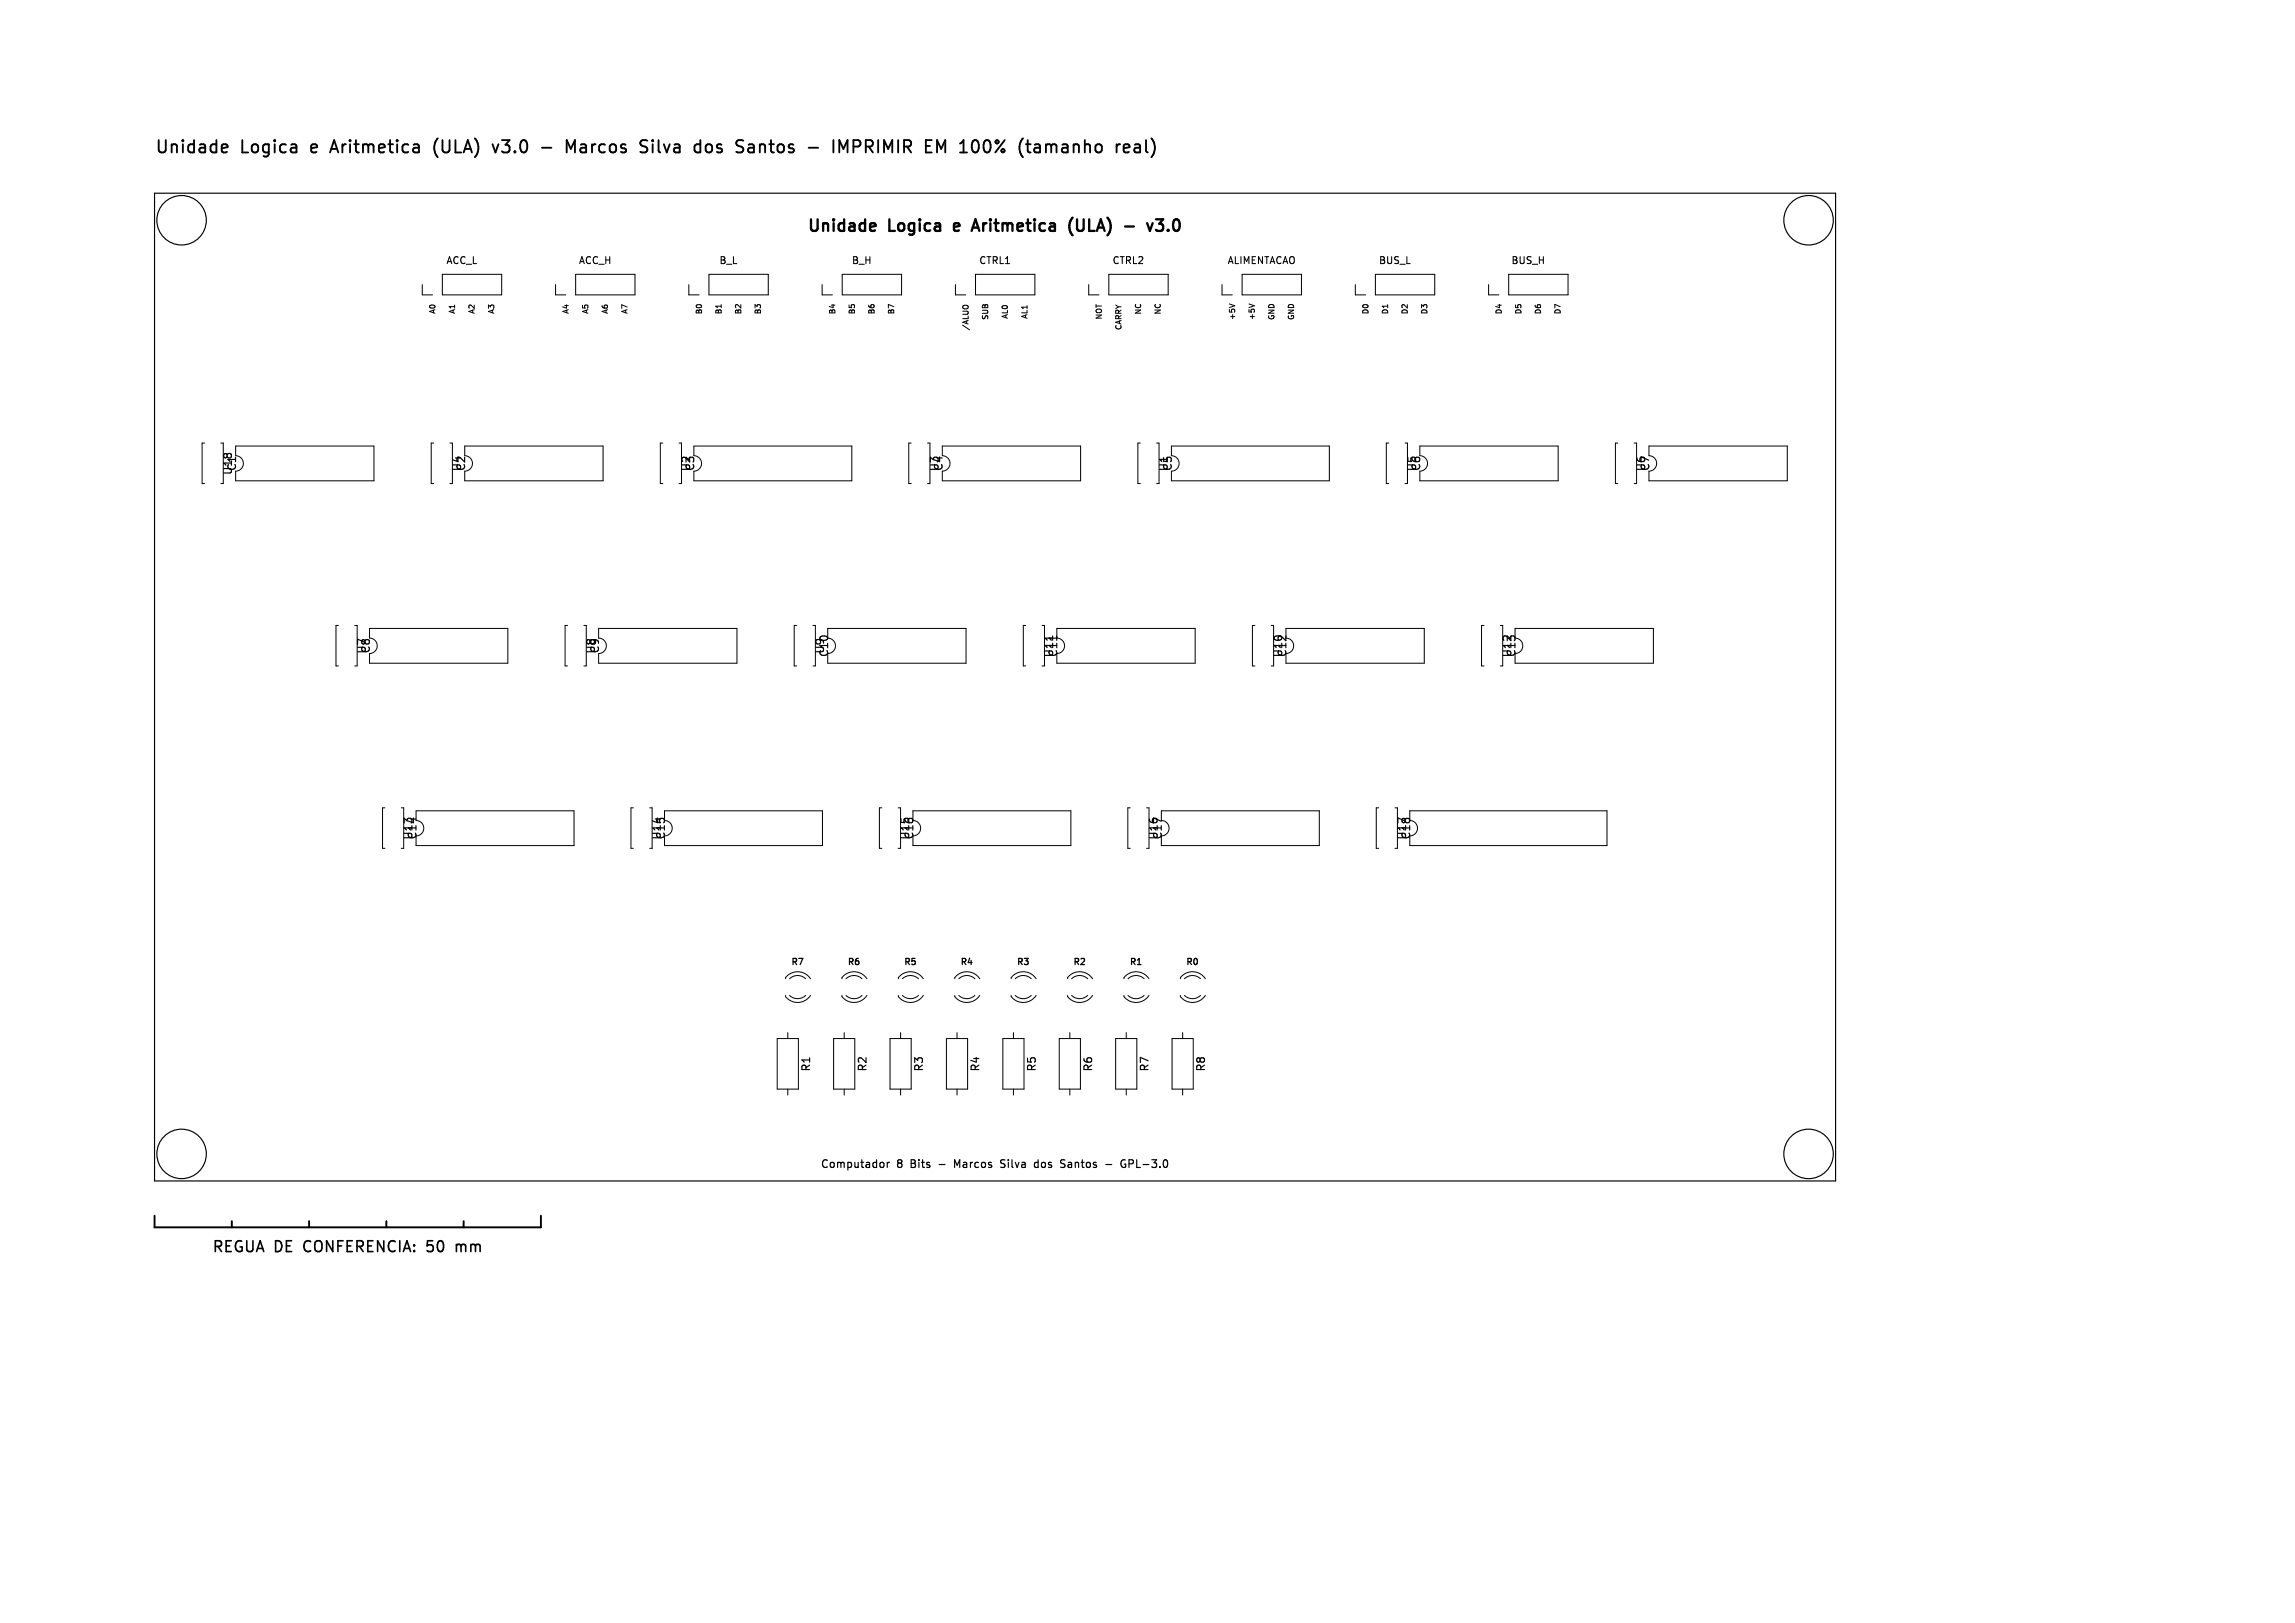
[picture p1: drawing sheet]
<svg xmlns="http://www.w3.org/2000/svg" width="297mm" height="210mm" viewBox="0 0 297 210" stroke-linecap="round" stroke-linejoin="round" font-family="sans-serif">
<defs><g id="words">
<g font-size="2.2">
<text x="20" y="20.2">Unidade</text>
<text x="31.2" y="20.2">Logica</text>
<text x="40.6" y="20.2">e</text>
<text x="43.6" y="20.2">Aritmetica</text>
<text x="57.3" y="20.2">(ULA)</text>
<text x="65.4" y="20.2">v3.0</text>
<text x="75.6" y="20.2">Marcos</text>
<text x="85.6" y="20.2">Silva</text>
<text x="93" y="20.2">dos</text>
<text x="98.8" y="20.2">Santos</text>
<text x="112.1" y="20.2">IMPRIMIR</text>
<text x="124.5" y="20.2">EM 100%</text>
<text x="137.4" y="20.2">(tamanho</text>
</g>
<g font-size="2.1">
<text x="104.3" y="30.4">Unidade</text>
<text x="115" y="30.4">Logica</text>
<text x="124.1" y="30.4">e</text>
<text x="127.1" y="30.4">Aritmetica</text>
<text x="140.1" y="30.4">(ULA)</text>
<text x="151.5" y="30.4">v3.0</text>
</g>
<g font-size="1.9">
<text x="27.4" y="162.3">REGUA DE</text>
<text x="39.6" y="162.3">CONFERENCIA:</text>
<text x="55.9" y="162.3">50</text>
<text x="60" y="162.3">mm</text>
</g>
<g font-size="1.4">
<text x="30.2" y="61.6" transform="rotate(-90 30.2 61.6)">U18</text>
<text x="30.8" y="61.1" transform="rotate(-90 30.8 61.1)">C1</text>
<text x="59.9" y="61.1" transform="rotate(-90 59.9 61.1)">U4</text>
<text x="89.5" y="61.1" transform="rotate(-90 89.5 61.1)">U2</text>
<text x="121.7" y="61.1" transform="rotate(-90 121.7 61.1)">U3</text>
<text x="151.3" y="61.1" transform="rotate(-90 151.3 61.1)">U1</text>
<text x="183.5" y="61.1" transform="rotate(-90 183.5 61.1)">U5</text>
<text x="213.1" y="61.1" transform="rotate(-90 213.1 61.1)">U6</text>
<text x="47.5" y="84.7" transform="rotate(-90 47.5 84.7)">U7</text>
<text x="77.2" y="84.7" transform="rotate(-90 77.2 84.7)">U8</text>
<text x="106.8" y="84.7" transform="rotate(-90 106.8 84.7)">U9</text>
<text x="107.4" y="85.1" transform="rotate(-90 107.4 85.1)">C10</text>
<text x="136.5" y="85.2" transform="rotate(-90 136.5 85.2)">U11</text>
<text x="166.1" y="85.2" transform="rotate(-90 166.1 85.2)">U10</text>
<text x="195.8" y="85.2" transform="rotate(-90 195.8 85.2)">U12</text>
<text x="53.6" y="108.8" transform="rotate(-90 53.6 108.8)">U13</text>
<text x="85.7" y="108.8" transform="rotate(-90 85.7 108.8)">U14</text>
<text x="117.9" y="108.8" transform="rotate(-90 117.9 108.8)">U15</text>
<text x="150" y="108.8" transform="rotate(-90 150 108.8)">U16</text>
<text x="182.2" y="108.8" transform="rotate(-90 182.2 108.8)">U17</text>
<text x="105" y="138.8" transform="rotate(-90 105 138.8)">R1</text>
<text x="112.3" y="138.8" transform="rotate(-90 112.3 138.8)">R2</text>
<text x="119.6" y="138.8" transform="rotate(-90 119.6 138.8)">R3</text>
<text x="126.9" y="138.8" transform="rotate(-90 126.9 138.8)">R4</text>
<text x="134.2" y="138.8" transform="rotate(-90 134.2 138.8)">R5</text>
<text x="141.5" y="138.8" transform="rotate(-90 141.5 138.8)">R6</text>
<text x="148.8" y="138.8" transform="rotate(-90 148.8 138.8)">R7</text>
<text x="156.1" y="138.8" transform="rotate(-90 156.1 138.8)">R8</text>
<text x="106.1" y="151.3">Computador</text>
<text x="116.1" y="151.3">8</text>
<text x="118.1" y="151.3">Bits</text>
<text x="121.9" y="151.3">-</text>
<text x="124.2" y="151.3">Marcos</text>
<text x="130.4" y="151.3">Silva</text>
<text x="135.1" y="151.3">dos</text>
<text x="138.7" y="151.3">Santos</text>
<text x="144.7" y="151.3">-</text>
<text x="147" y="151.3">GPL-3.0</text>
</g>
<g font-size="1.3">
<text x="57.7" y="34.4">ACC_L</text>
<text x="74.8" y="34.4">ACC_H</text>
<text x="93" y="34.4">B_L</text>
<text x="110.1" y="34.4">B_H</text>
<text x="126.6" y="34.4">CTRL1</text>
<text x="143.9" y="34.4">CTRL2</text>
<text x="158.8" y="34.4">ALIMENTACAO</text>
<text x="178.4" y="34.4">BUS_L</text>
<text x="195.5" y="34.4">BUS_H</text>
</g>
<g font-size="1.1">
<text x="102.3" y="125.1">R7</text>
<text x="109.6" y="125.1">R6</text>
<text x="116.9" y="125.1">R5</text>
<text x="124.2" y="125.1">R4</text>
<text x="131.5" y="125.1">R3</text>
<text x="138.8" y="125.1">R2</text>
<text x="146.1" y="125.1">R1</text>
<text x="153.4" y="125.1">R0</text>
</g>
<g font-size="1">
<text x="56.5" y="40.7" transform="rotate(-90 56.5 40.7)">A0</text>
<text x="59" y="40.7" transform="rotate(-90 59 40.7)">A1</text>
<text x="61.6" y="40.7" transform="rotate(-90 61.6 40.7)">A2</text>
<text x="64.1" y="40.7" transform="rotate(-90 64.1 40.7)">A3</text>
<text x="73.7" y="40.7" transform="rotate(-90 73.7 40.7)">A4</text>
<text x="76.3" y="40.7" transform="rotate(-90 76.3 40.7)">A5</text>
<text x="78.8" y="40.7" transform="rotate(-90 78.8 40.7)">A6</text>
<text x="81.4" y="40.7" transform="rotate(-90 81.4 40.7)">A7</text>
<text x="91" y="40.7" transform="rotate(-90 91 40.7)">B0</text>
<text x="93.5" y="40.7" transform="rotate(-90 93.5 40.7)">B1</text>
<text x="96.1" y="40.7" transform="rotate(-90 96.1 40.7)">B2</text>
<text x="98.6" y="40.7" transform="rotate(-90 98.6 40.7)">B3</text>
<text x="108.2" y="40.7" transform="rotate(-90 108.2 40.7)">B4</text>
<text x="110.8" y="40.7" transform="rotate(-90 110.8 40.7)">B5</text>
<text x="113.3" y="40.7" transform="rotate(-90 113.3 40.7)">B6</text>
<text x="115.9" y="40.7" transform="rotate(-90 115.9 40.7)">B7</text>
<text x="128" y="41.5" transform="rotate(-90 128 41.5)">SUB</text>
<text x="130.6" y="41.3" transform="rotate(-90 130.6 41.3)">AL0</text>
<text x="133.1" y="41.3" transform="rotate(-90 133.1 41.3)">AL1</text>
<text x="142.7" y="41.4" transform="rotate(-90 142.7 41.4)">NOT</text>
<text x="147.8" y="40.8" transform="rotate(-90 147.8 40.8)">NC</text>
<text x="150.4" y="40.8" transform="rotate(-90 150.4 40.8)">NC</text>
<text x="160" y="41.5" transform="rotate(-90 160 41.5)">+5V</text>
<text x="162.5" y="41.5" transform="rotate(-90 162.5 41.5)">+5V</text>
<text x="165.1" y="41.5" transform="rotate(-90 165.1 41.5)">GND</text>
<text x="167.6" y="41.5" transform="rotate(-90 167.6 41.5)">GND</text>
<text x="177.2" y="40.7" transform="rotate(-90 177.2 40.7)">D0</text>
<text x="179.8" y="40.7" transform="rotate(-90 179.8 40.7)">D1</text>
<text x="182.3" y="40.7" transform="rotate(-90 182.3 40.7)">D2</text>
<text x="184.9" y="40.7" transform="rotate(-90 184.9 40.7)">D3</text>
<text x="194.5" y="40.7" transform="rotate(-90 194.5 40.7)">D4</text>
<text x="197" y="40.7" transform="rotate(-90 197 40.7)">D5</text>
<text x="199.6" y="40.7" transform="rotate(-90 199.6 40.7)">D6</text>
<text x="202.1" y="40.7" transform="rotate(-90 202.1 40.7)">D7</text>
<text x="125.5" y="42.8" transform="rotate(-90 125.5 42.8)">/ALUO</text>
<text x="145.3" y="42.8" transform="rotate(-90 145.3 42.8)">CARRY</text>
</g>
</g></defs>
<path d="M112.7 29.8l.1 .1 .4-.1M112.7 28.9h.4h.1l.1 .3-.7 .2M125.7 29.9l.5-1.5 .5 1.5M125.9 29.4h.7M138.8 28.2a1.72 1.72 0 0 0 0 2.2M139.4 28.4v1.2l.3 .3M145.6 29.3h1.1M148.5 28.9l.3 1 .4-1M149.6 28.4h.9l-.5 .5a.41 .41 0 0 1 .5 .3v.4l-.1 .2-.6 .1-.2-.2" fill="none" stroke="#000" stroke-width=".3"/>
<g fill="none" stroke="#000" stroke-width=".13">
<path d="M54.6 36.8v1.4h1.4M57.2 35.5h7.7v2.7h-7.7zM71.9 36.8v1.4h1.3M74.5 35.5h7.7v2.7h-7.7zM89.1 36.8v1.4h1.4M91.7 35.5h7.7v2.7h-7.7zM106.4 36.8v1.4h1.3M109 35.5h7.7v2.7h-7.7zM123.6 36.8v1.4h1.4M124.6 39.6l.2-.1 .5 .1M126.2 35.5h7.7v2.7h-7.7zM140.9 36.8v1.4h1.3"/>
<path d="M143.5 35.5h7.7v2.7h-7.7zM158.1 36.8v1.4h1.4M159.1 39.3l.7 .3M160.7 35.5h7.7v2.7h-7.7zM161.6 39.3l.7 .3M175.4 36.8v1.4h1.3M178 35.5h7.7v2.7h-7.7zM192.6 36.8v1.4h1.4M195.2 35.5h7.7v2.7h-7.7zM26.5 57.3h-.3v5.3h.3M28.6 57.3h.3v5.3h-.3M30.5 57.7h17.9v4.5h-17.9v-1.2a1 1 0 0 0 1-1 1 1 0 0 0-1-1z"/>
<path d="M56.1 57.3h-.3v5.3h.3M58.2 57.3h.3v5.3h-.3M60.1 57.7h17.9v4.5h-17.9v-1.2a1 1 0 0 0 1-1 1 1 0 0 0-1-1zM85.8 57.3h-.3v5.3h.3M87.9 57.3h.3v5.3h-.3M89.8 57.7h20.4v4.5h-20.4v-1.2a1 1 0 0 0 1-1 1 1 0 0 0-1-1zM117.9 57.3h-.3v5.3h.3M120 57.3h.3v5.3h-.3M121.9 57.7h17.9v4.5h-17.9v-1.2a1 1 0 0 0 1-1 1 1 0 0 0-1-1zM147.6 57.3h-.3v5.3h.3M149.7 57.3h.3v5.3h-.3M151.6 57.7h20.4v4.5h-20.4v-1.2a1 1 0 0 0 1-1 1 1 0 0 0-1-1z"/>
<path d="M179.7 57.3h-.3v5.3h.3M181.8 57.3h.3v5.3h-.3M183.7 57.7h17.9v4.5h-17.9v-1.2a1 1 0 0 0 1-1 1 1 0 0 0-1-1zM209.4 57.3h-.3v5.3h.3M211.5 57.3h.3v5.3h-.3M213.4 57.7h17.9v4.5h-17.9v-1.2a1 1 0 0 0 1-1 1 1 0 0 0-1-1zM43.8 80.9h-.3v5.3h.3M45.9 80.9h.3v5.3h-.3M47.8 81.3h17.9v4.5h-17.9v-1.2a1 1 0 0 0 1-1 1 1 0 0 0-1-1zM73.4 80.9h-.3v5.3h.3M75.6 80.9h.3v5.3h-.3M77.5 81.3h17.9v4.5h-17.9v-1.2a1 1 0 0 0 1-1 1 1 0 0 0-1-1z"/>
<path d="M103.1 80.9h-.3v5.3h.3M105.2 80.9h.3v5.3h-.3M107.1 81.3h17.9v4.5h-17.9v-1.2a1 1 0 0 0 1-1 1 1 0 0 0-1-1zM132.7 80.9h-.3v5.3h.3M134.9 80.9h.3v5.3h-.3M136.8 81.3h17.9v4.5h-17.9v-1.2a1 1 0 0 0 1-1 1 1 0 0 0-1-1zM162.4 80.9h-.3v5.3h.3M164.5 80.9h.3v5.3h-.3M166.4 81.3h17.9v4.5h-17.9v-1.2a1 1 0 0 0 1-1 1 1 0 0 0-1-1zM192 80.9h-.3v5.3h.3M194.2 80.9h.3v5.3h-.3M196.1 81.3h17.9v4.5h-17.9v-1.2a1 1 0 0 0 1-1 1 1 0 0 0-1-1z"/>
<path d="M49.8 104.5h-.3v5.3h.3M51.9 104.5h.3v5.3h-.3M53.8 104.9h20.5v4.5h-20.5v-1.2a1 1 0 0 0 1-1 1 1 0 0 0-1-1zM82 104.5h-.3v5.3h.3M84.1 104.5h.3v5.3h-.3M86 104.9h20.4v4.5h-20.4v-1.2a1 1 0 0 0 1-1 1 1 0 0 0-1-1zM114.1 104.5h-.3v5.3h.3M116.2 104.5h.3v5.3h-.3M118.1 104.9h20.5v4.5h-20.5v-1.2a1 1 0 0 0 1-1 1 1 0 0 0-1-1zM146.3 104.5h-.3v5.3h.3M148.4 104.5h.3v5.3h-.3M150.3 104.9h20.4v4.5h-20.4v-1.2a1 1 0 0 0 1-1 1 1 0 0 0-1-1z"/>
<path d="M178.4 104.5h-.3v5.3h.3M180.5 104.5h.3v5.3h-.3M182.4 104.9h25.6v4.5h-25.6v-1.2a1 1 0 0 0 1-1 1 1 0 0 0-1-1zM100.6 134.4h2.7v6.5h-2.7zM101.7 126.6a1.18 1.18 0 0 1 .9-.8 1.99 1.99 0 0 1 2.3 .8M102 133.6v.8M102.2 126.6a1.5 1.5 0 0 1 2.1 0M102.2 128.8a1.5 1.5 0 0 0 2.1 0M104.9 128.8a1.99 1.99 0 0 1-3.2 .2v-.2M107.9 134.4h2.7v6.5h-2.7zM109 126.6a1.18 1.18 0 0 1 .9-.8 1.99 1.99 0 0 1 2.3 .8M109.2 133.6v.8"/>
<path d="M109.5 126.6a1.5 1.5 0 0 1 2.1 0M109.5 128.8a1.5 1.5 0 0 0 2.1 0M112.2 128.8a1.99 1.99 0 0 1-3.2 .2v-.2M115.2 134.4h2.7v6.5h-2.7zM116.3 126.6a1.18 1.18 0 0 1 .9-.8 1.99 1.99 0 0 1 2.3 .8M116.5 133.6v.8M116.8 126.6a1.5 1.5 0 0 1 2.1 0M116.8 128.8a1.5 1.5 0 0 0 2.1 0M119.5 128.8a1.99 1.99 0 0 1-3.2 .2v-.2M122.5 134.4h2.7v6.5h-2.7zM123.6 126.6a1.18 1.18 0 0 1 .9-.8 1.99 1.99 0 0 1 2.3 .8M123.8 133.6v.8"/>
<path d="M124.1 126.6a1.5 1.5 0 0 1 2.1 0M124.1 128.8a1.5 1.5 0 0 0 2.1 0M126.8 128.8a1.99 1.99 0 0 1-3.2 .2v-.2M129.8 134.4h2.7v6.5h-2.7zM130.9 126.6a1.18 1.18 0 0 1 .9-.8 1.99 1.99 0 0 1 2.3 .8M131.2 133.6v.8M131.4 126.6a1.5 1.5 0 0 1 2.1 0M131.4 128.8a1.5 1.5 0 0 0 2.1 0M134.1 128.8a1.99 1.99 0 0 1-3.2 .2v-.2M137.1 134.4h2.7v6.5h-2.7zM138.2 126.6a1.18 1.18 0 0 1 .9-.8 1.99 1.99 0 0 1 2.3 .8M138.5 133.6v.8"/>
<path d="M138.7 126.6a1.5 1.5 0 0 1 2.1 0M138.7 128.8a1.5 1.5 0 0 0 2.1 0M141.4 128.8a1.99 1.99 0 0 1-3.2 .2v-.2M144.4 134.4h2.7v6.5h-2.7zM145.5 126.6a1.18 1.18 0 0 1 .9-.8 1.99 1.99 0 0 1 2.3 .8M145.8 133.6v.8M146 126.6a1.5 1.5 0 0 1 2.1 0M146 128.8a1.5 1.5 0 0 0 2.1 0M148.7 128.8a1.99 1.99 0 0 1-3.2 .2v-.2M151.7 134.4h2.7v6.5h-2.7zM152.8 126.6a1.18 1.18 0 0 1 .9-.8 1.99 1.99 0 0 1 2.3 .8M153 133.6v.8"/>
<path d="M153.3 126.6a1.5 1.5 0 0 1 2.1 0M153.3 128.8a1.5 1.5 0 0 0 2.1 0M156 128.8a1.99 1.99 0 0 1-3.2 .2v-.2M102 140.9v.8M109.2 140.9v.8M116.5 140.9v.8M123.8 140.9v.8M131.2 140.9v.8M138.5 140.9v.8M145.8 140.9v.8M153 140.9v.8"/>
</g>
<g fill="none" stroke="#000" stroke-width=".15">
<path d="M20 25h217.5v127.8h-217.5zM136.2 82.3v.6M136.8 82.3v.6M114.2 150.4l.2 .2v.3l-.2 .2M114.8 150.4v.7M115.1 150.4h-.2l-.1 .2M123.9 150.8l-.4-.7v1M130 151l-.1 .1-.4-.1M130.1 150.1h-.4l-.2 .2 .1 .2 .4 .2M133.9 150.9l.2 .2 .2-.1M134.3 150.4h-.2l-.2 .2M134.3 150.1v1"/>
<path d="M137.7 150.1h.1M137.7 150.6l.1 .2-.1 .2M138.3 150.4h.1M138.3 150.7a.2 .2 0 0 0-.1 .2 .2 .2 0 0 0 .1 .2M143.1 150.7h.8M145.5 150.6h.2l-.1 .4M145.6 150.1h-.1a.4 .4 0 0 0-.4 .4M146.6 150.1h-.5v1M146.6 150.5l-.5 .1"/>
<circle cx="23.5" cy="28.5" r="3.2"/>
<circle cx="234" cy="28.5" r="3.2"/>
<circle cx="23.5" cy="149.3" r="3.2"/>
<circle cx="234" cy="149.3" r="3.2"/>
</g>
<path d="M20 157.3v1.5h50v-1.5M30 158v.8M40 158v.8M50 158v.8M60 158v.8" fill="none" stroke="#000" stroke-width=".25"/>
<g fill="none" stroke="#000" stroke-width=".24">
<path d="M28.9 18.7h.5l.1 .3-.8 .2M29.4 19.7h-.5M43.2 18.1l-.5 1.6M56.7 17.9a1.83 1.83 0 0 0 0 2.4M63.7 18.7l.4 1 .4-1M70.1 19.1h1.3M73.3 19.7v-1.6l.6 1.2 .5-1.2v1.6M83.5 19a.39 .39 0 0 1 .3 .3 .39 .39 0 0 1-.3 .4M83.5 18.1l.3 .1M84.5 18.1v.2M84.5 18.7v1M84.5 18.1l-.1 .1 .1 .1"/>
<path d="M84.5 18.1v.1v.1M91.4 18.8a.43 .43 0 0 1 .4-.1 .43 .43 0 0 1 .4 .3v.4a.43 .43 0 0 1-.5 .3 .43 .43 0 0 1-.4-.3zM97 18.7h.5l.1 1M97.6 19.7h-.6M97.6 19l-.6 .1M107.9 18.1v1.6M108.6 19.7v-1.6l.5 1.2 .6-1.2v1.6M110.4 19h.7a.43 .43 0 0 0 .3-.5 .43 .43 0 0 0-.3-.4h-.7v1.6M135.6 18.7h.2l.2 .2M136 18.9l.3-.2h.4v1M136 18.9v.8M147.5 18.7v1"/>
<path d="M147.5 19.7h-.1M147.5 19l-.1 .1M148.3 18.1v1.4l.2 .2M149 17.9a1.83 1.83 0 0 1 0 2.4"/>
</g>
<path d="M59.1 161v.9M59.5 161l-.4 .1" fill="none" stroke="#000" stroke-width=".21"/>
<use href="#words"/>
</svg>
